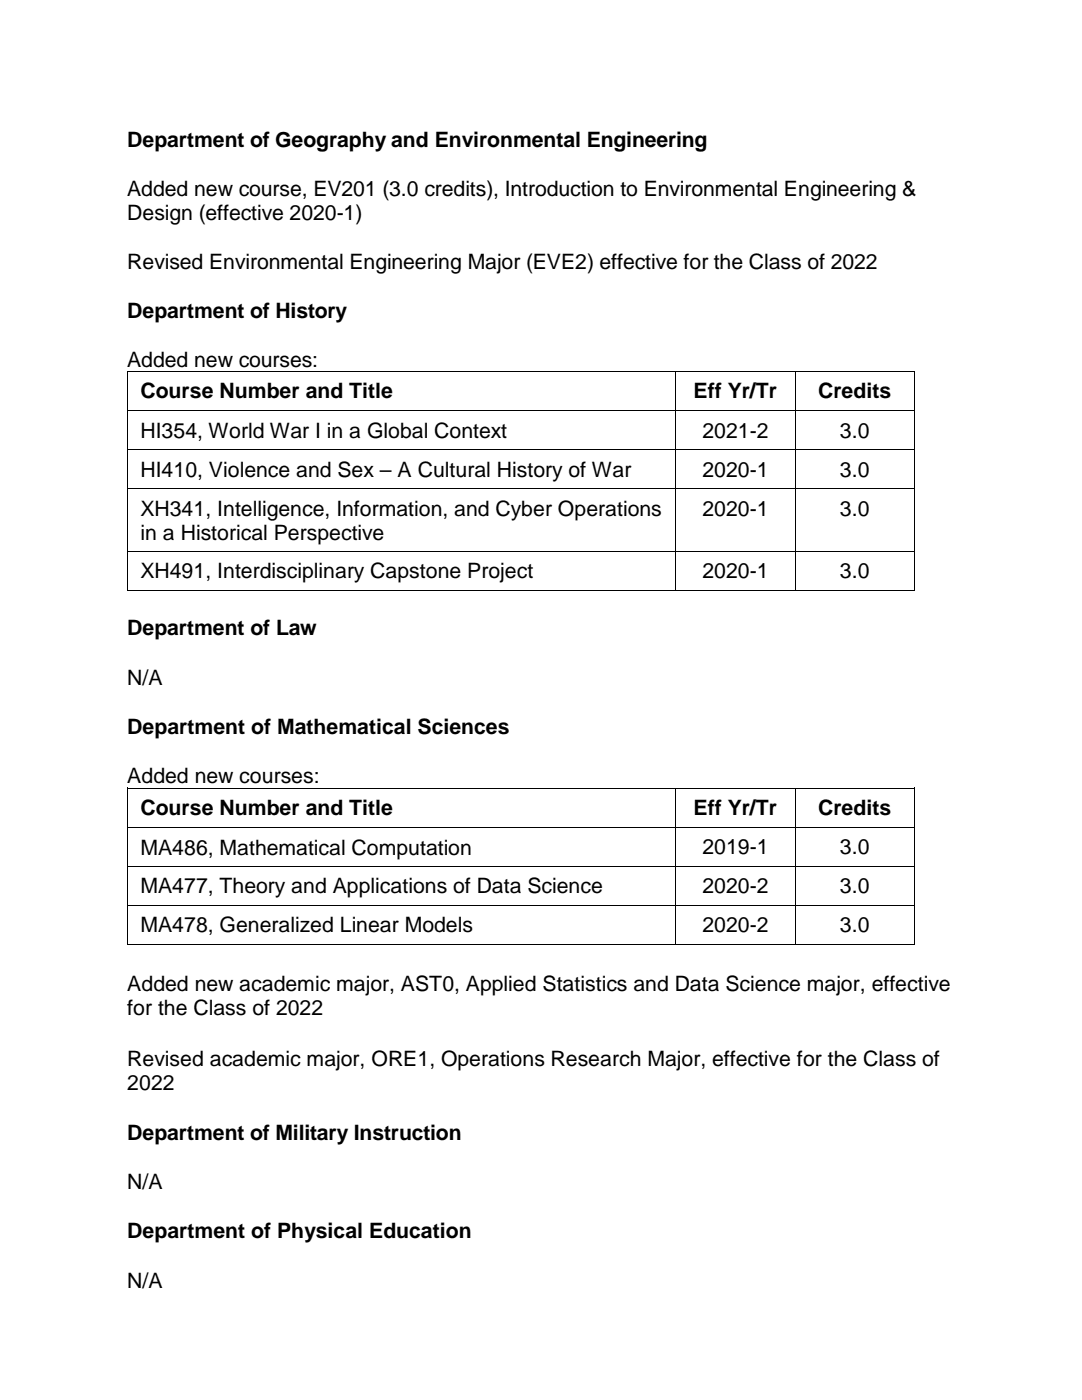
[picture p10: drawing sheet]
<svg xmlns="http://www.w3.org/2000/svg" width="216mm" height="279mm" viewBox="0 0 216 279" stroke-linecap="round" stroke-linejoin="round" font-family="sans-serif">
<defs><g id="words">
<g font-size="4.2">
<text x="25.4" y="29.4">Department of Geography and Environmental Engineering</text>
<text x="25.4" y="39.1">Added new course, EV201 (3.0 credits), Introduction to Environmental Engineering &amp;</text>
<text x="25.4" y="44">Design (effective 2020-1)</text>
<text x="25.4" y="53.7">Revised Environmental Engineering Major (EVE2) effective for the Class of 2022</text>
<text x="25.4" y="63.5">Department of History</text>
<text x="25.4" y="73.2">Added new courses:</text>
<text x="28" y="79.5">Course Number and Title</text>
<text x="138.4" y="79.5">Eff Yr/Tr</text>
<text x="163.2" y="79.5">Credits</text>
<text x="28" y="87.3">HI354, World War I in a Global Context</text>
<text x="140.2" y="87.3">2021-2</text>
<text x="167.6" y="87.3">3.0</text>
<text x="28" y="95.1">HI410, Violence and Sex – A Cultural History of War</text>
<text x="140.2" y="95.1">2020-1</text>
<text x="167.6" y="95.1">3.0</text>
<text x="28" y="102.9">XH341, Intelligence, Information, and Cyber Operations</text>
<text x="28" y="107.8">in a Historical Perspective</text>
<text x="140.2" y="102.9">2020-1</text>
<text x="167.6" y="102.9">3.0</text>
<text x="28" y="115.4">XH491, Interdisciplinary Capstone Project</text>
<text x="140.2" y="115.4">2020-1</text>
<text x="167.6" y="115.4">3.0</text>
<text x="25.4" y="126.7">Department of Law</text>
<text x="25.4" y="136.7">N/A</text>
<text x="25.4" y="146.4">Department of Mathematical Sciences</text>
<text x="25.4" y="156.3">Added new courses:</text>
<text x="28" y="162.6">Course Number and Title</text>
<text x="138.4" y="162.6">Eff Yr/Tr</text>
<text x="163.2" y="162.6">Credits</text>
<text x="28" y="170.6">MA486, Mathematical Computation</text>
<text x="140.2" y="170.4">2019-1</text>
<text x="167.6" y="170.4">3.0</text>
<text x="28" y="178.2">MA477, Theory and Applications of Data Science</text>
<text x="140.2" y="178.2">2020-2</text>
<text x="167.6" y="178.2">3.0</text>
<text x="28" y="186.1">MA478, Generalized Linear Models</text>
<text x="140.2" y="186.1">2020-2</text>
<text x="167.6" y="186.1">3.0</text>
<text x="25.4" y="197.8">Added new academic major, AST0, Applied Statistics and Data Science major, effective</text>
<text x="25.4" y="202.6">for the Class of 2022</text>
<text x="25.4" y="212.7">Revised academic major, ORE1, Operations Research Major, effective for the Class of</text>
<text x="25.4" y="217.6">2022</text>
<text x="25.4" y="227.5">Department of Military Instruction</text>
<text x="25.4" y="237.3">N/A</text>
<text x="25.4" y="247">Department of Physical Education</text>
<text x="25.4" y="257">N/A</text>
</g>
</g></defs>
<g fill="#000">
<path d="M25.4 74.1h.2v1.4h-.2zM25.4 74.1h.2v.2h-.2zM134.7 74.3h.2v1.2h-.2zM134.7 74.1h.2v.2h-.2zM158.6 74.3h.1v1.2h-.1zM158.6 74.1h.1v.2h-.1zM182.4 74.1h.1v1.4h-.1zM182.4 74.1h.1v.2h-.1zM25.4 81.9h.2v1.4h-.2zM25.4 89.7h.2v1.4h-.2zM25.4 97.5h.2v1.4h-.2zM134.7 81.9h.2v1.4h-.2z"/>
<path d="M134.7 89.7h.2v1.4h-.2zM134.7 97.5h.2v1.4h-.2zM158.6 81.9h.1v1.4h-.1zM158.6 89.7h.1v1.4h-.1zM158.6 97.5h.1v1.4h-.1zM182.4 81.9h.1v1.4h-.1zM182.4 89.7h.1v1.4h-.1zM182.4 97.5h.1v1.4h-.1zM25.4 109.9h.2v1.5h-.2zM25.4 117.7h.2v.2h-.2zM134.7 109.9h.2v1.5h-.2zM134.7 117.7h.2v.2h-.2z"/>
<path d="M158.6 109.9h.1v1.5h-.1zM158.6 117.7h.1v.2h-.1zM182.4 109.9h.1v1.5h-.1zM182.4 117.7h.1v.2h-.1zM25.4 157.2h.2v1.5h-.2zM25.4 157.2h.2v.2h-.2zM134.7 157.4h.2v1.3h-.2zM134.7 157.2h.2v.2h-.2zM158.6 157.4h.1v1.3h-.1zM158.6 157.2h.1v.2h-.1zM182.4 157.2h.1v1.5h-.1zM182.4 157.2h.1v.2h-.1z"/>
<path d="M25.4 165h.2v1.5h-.2zM25.4 172.8h.2v1.4h-.2zM134.7 165h.2v1.5h-.2zM134.7 172.8h.2v1.4h-.2zM158.6 165h.1v1.5h-.1zM158.6 172.8h.1v1.4h-.1zM182.4 165h.1v1.5h-.1zM182.4 172.8h.1v1.4h-.1zM25.4 180.6h.2v1.4h-.2zM25.4 188.4h.2v.2h-.2zM134.7 180.6h.2v1.4h-.2zM134.7 188.4h.2v.2h-.2z"/>
<path d="M158.6 180.6h.1v1.4h-.1zM158.6 188.4h.1v.2h-.1zM182.4 180.6h.1v1.4h-.1zM182.4 188.4h.1v.2h-.1z"/>
</g>
<g fill="none" stroke="#000" stroke-width=".2">
<path d="M25.5 75.5v6.4M25.6 74.2h109.1M134.8 75.5v6.4M134.9 74.2h23.7M158.7 75.5v6.4M158.7 74.2h23.7M182.5 75.5v6.4M25.5 83.3v6.4M25.5 91.1v6.4M25.5 98.9v11M25.6 82h109.1M25.6 89.8h109.1"/>
<path d="M25.6 97.6h109.1M134.8 83.3v6.4M134.8 91.1v6.4M134.8 98.9v11M134.9 82h23.7M134.9 89.8h23.7M134.9 97.6h23.7M158.7 83.3v6.4M158.7 91.1v6.4M158.7 98.9v11M158.7 82h23.7M158.7 89.8h23.7"/>
<path d="M158.7 97.6h23.7M182.5 83.3v6.4M182.5 91.1v6.4M182.5 98.9v11M25.5 111.4v6.3M25.6 110h109.1M25.6 117.8h109.1M134.8 111.4v6.3M134.9 110h23.7M134.9 117.8h23.7M158.7 111.4v6.3M158.7 110h23.7"/>
<path d="M158.7 117.8h23.7M182.5 111.4v6.3M25.5 158.7v6.3M25.6 157.3h109.1M134.8 158.7v6.3M134.9 157.3h23.7M158.7 158.7v6.3M158.7 157.3h23.7M182.5 158.7v6.3M25.5 166.5v6.3M25.5 174.2v6.4M25.6 165.1h109.1"/>
<path d="M25.6 172.9h109.1M134.8 166.5v6.3M134.8 174.2v6.4M134.9 165.1h23.7M134.9 172.9h23.7M158.7 166.5v6.3M158.7 174.2v6.4M158.7 165.1h23.7M158.7 172.9h23.7M182.5 166.5v6.3M182.5 174.2v6.4M25.5 182v6.4"/>
<path d="M25.6 180.7h109.1M25.6 188.5h109.1M134.8 182v6.4M134.9 180.7h23.7M134.9 188.5h23.7M158.7 182v6.4M158.7 180.7h23.7M158.7 188.5h23.7M182.5 182v6.4"/>
</g>
<use href="#words"/>
</svg>
